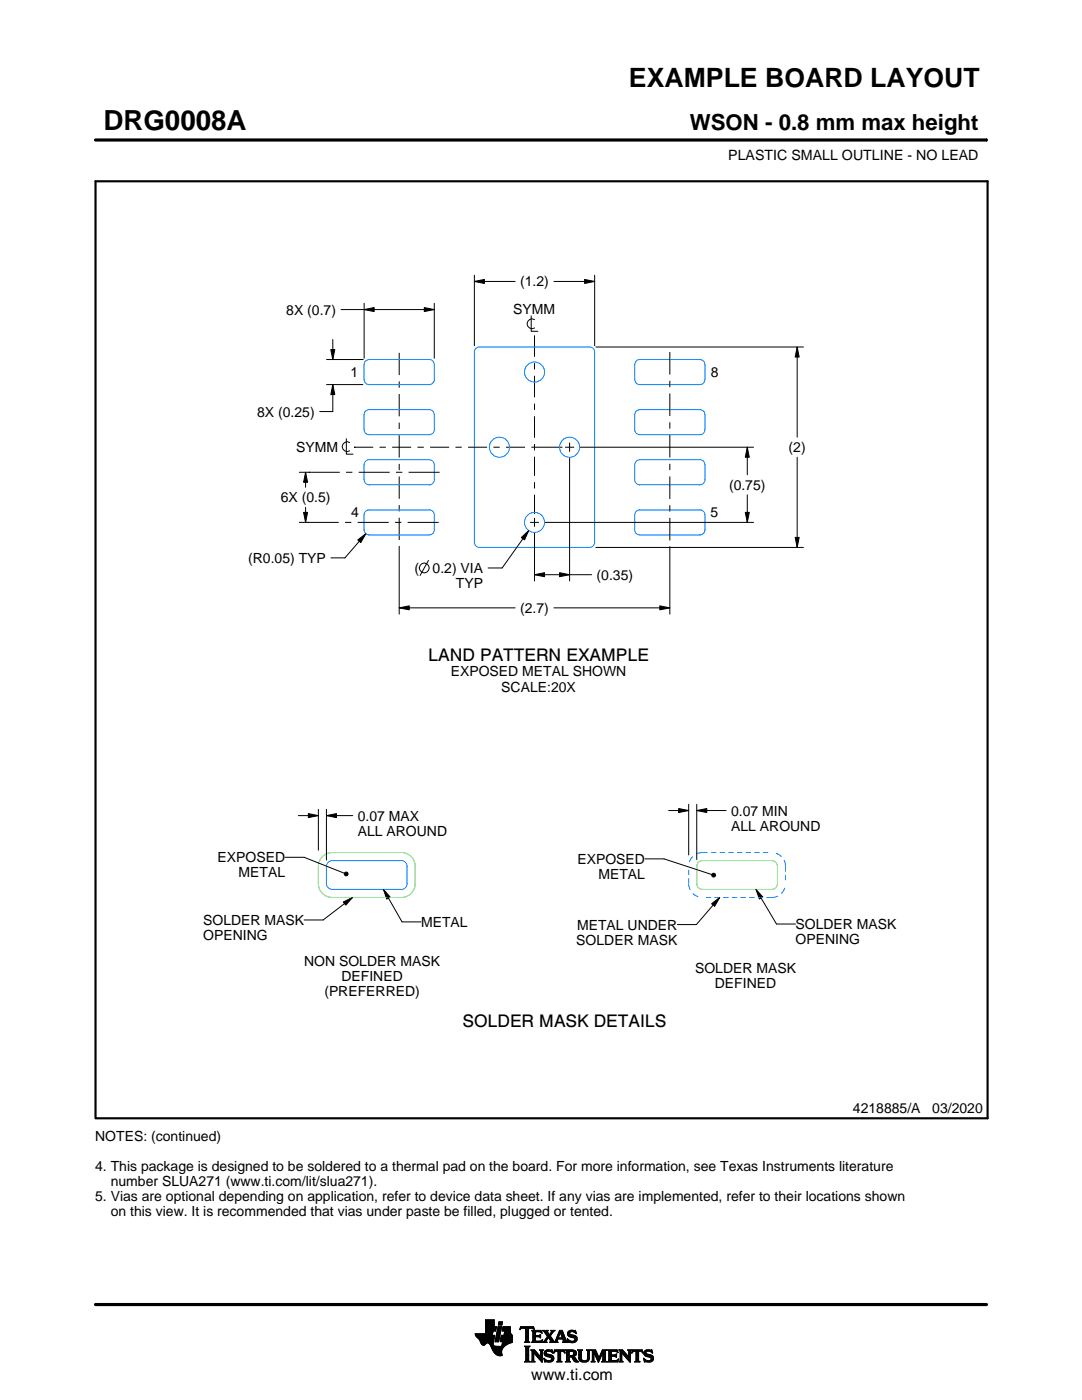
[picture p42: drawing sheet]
<svg xmlns="http://www.w3.org/2000/svg" width="216mm" height="279mm" viewBox="0 0 216 279" stroke-linecap="round" stroke-linejoin="round" font-family="sans-serif">
<defs><g id="words">
<text font-size="5.5" x="20.6" y="26">DRG0008A</text>
<text font-size="5.3" x="125.5" y="17.4">EXAMPLE BOARD LAYOUT</text>
<text font-size="4.4" x="137.7" y="26">WSON - 0.8 mm max height</text>
<g font-size="3.5">
<text x="85.4" y="131.9">LAND PATTERN EXAMPLE</text>
<text x="92.3" y="204.9">SOLDER MASK DETAILS</text>
</g>
<text font-size="3.2" x="106" y="275.3">www.ti.com</text>
<g font-size="2.8">
<text x="145.3" y="32">PLASTIC SMALL OUTLINE - NO LEAD</text>
<text x="103.8" y="57.2">(1.2)</text>
<text x="57.1" y="62.8">8X (0.7)</text>
<text x="102.4" y="62.6">SYMM</text>
<text x="70" y="75.2">1</text>
<text x="141.9" y="75.2">8</text>
<text x="51.3" y="83.1">8X (0.25)</text>
<text x="59.1" y="90.1">SYMM</text>
<text x="157.4" y="90.3">(2)</text>
<text x="56" y="100.3">6X (0.5)</text>
<text x="145.5" y="97.8">(0.75)</text>
<text x="70.1" y="103.2">4</text>
<text x="141.8" y="103.2">5</text>
<text x="49.5" y="112.3">(R0.05) TYP</text>
<text x="82.7" y="114.3">(</text>
<text x="86.3" y="114.3">0.2) VIA</text>
<text x="91" y="117.3">TYP</text>
<text x="119.1" y="115.7">(0.35)</text>
<text x="103.8" y="122.3">(2.7)</text>
<text x="89.9" y="135">EXPOSED METAL SHOWN</text>
<text x="100" y="138">SCALE:20X</text>
<text x="71.4" y="163.8">0.07 MAX</text>
<text x="71.4" y="166.8">ALL AROUND</text>
<text x="145.9" y="162.8">0.07 MIN</text>
<text x="145.9" y="165.8">ALL AROUND</text>
<text x="43.4" y="172.1">EXPOSED</text>
<text x="115.2" y="172.4">EXPOSED</text>
<text x="47.6" y="175.1">METAL</text>
<text x="119.4" y="175.4">METAL</text>
<text x="40.5" y="184.6">SOLDER MASK</text>
<text x="84" y="185">METAL</text>
<text x="115.2" y="185.5">METAL UNDER</text>
<text x="158.7" y="185.4">SOLDER MASK</text>
<text x="40.5" y="187.6">OPENING</text>
<text x="115" y="188.5">SOLDER MASK</text>
<text x="158.7" y="188.4">OPENING</text>
<text x="60.7" y="192.8">NON SOLDER MASK</text>
<text x="68.1" y="195.8">DEFINED</text>
<text x="138.7" y="194.3">SOLDER MASK</text>
<text x="142.6" y="197.3">DEFINED</text>
<text x="64.7" y="198.8">(PREFERRED)</text>
<text x="19" y="227.6">NOTES: (continued)</text>
<text x="170.2" y="222.2">4218885/A</text>
<text x="186" y="222.2">03/2020</text>
<text x="19" y="233.6">4. This package is designed to be soldered to a thermal pad on the board. For more information, see Texas Instruments literature</text>
<text x="19" y="239.6">5. Vias are optional depending on application, refer to device data sheet. If any vias are implemented, refer to their locations shown</text>
<text x="22.1" y="236.6">number SLUA271 (www.ti.com/lit/slua271).</text>
<text x="22.1" y="242.6">on this view. It is recommended that vias under paste be filled, plugged or tented.</text>
</g>
</g></defs>
<g fill="none" stroke="#000" stroke-width=".2">
<path d="M19.1 27.9h177.7M196.8 27.7v.5M94.7 56.2l2-.4v.8zM94.7 54.9v14.1M94.7 56.2h8.1M110.5 56.2h8.2M116.7 55.8l2 .4-2 .4zM118.7 54.9v14.1M65.2 76.8h7.2M65.2 71.8h7.3M66 69.8h.8l-.4 2zM66.4 76.8l.4 2h-.8z"/>
<path d="M66.4 67.8v4M66.4 76.8v5.3h-2.6M68 61.8h18.7M72.7 61.8l2-.4v.8zM72.7 60.5v11M79.7 70.4v4.5M79.7 76.1v1.3M79.7 78.6v4.5M84.7 61.4l2 .4-2 .4zM86.7 60.5v11M106 63v3.1h1.3M106.7 66.9v4.3"/>
<path d="M106.7 72.5v1.2M106.7 75v4.3M106.7 63.8a.98 .98 0 0 0-1.5 .8 .98 .98 0 0 0 1.5 .9M118.9 69.3h41.4M133.7 70.3v4.5M133.7 76v1.3M133.7 78.5v4.5M159.1 69.3l.4 2h-.8zM159.1 69.3v18M59.7 94.3h8.1M61 94.3l.4 2h-.8zM61 94.3v3"/>
<path d="M61.6 94.3h.1M69.1 94.3h1.2M69.1 87.6v3h1.3M69.8 88.3a.98 .98 0 0 0-1.5 .8 .98 .98 0 0 0 1.5 .9M70.7 89.3h.1M70.7 89.3h3.8M71.6 94.3h6.2M75.7 89.3h1.3M78.2 89.3h3.8M79 94.3h1.3M79.7 84.3v1.3M79.7 86.9v4.4"/>
<path d="M79.7 92.6v1.2M79.7 95.1v4.4M81.5 94.3h6.2M83.3 89.3h1.3M85.8 89.3h3.8M90.9 89.3h1.2M93.4 89.3h3.8M98.5 89.3h1.2M101 89.3h3.8M106 89.3h6.2M106.7 80.6v1.2M106.7 83.1v4.3"/>
<path d="M106.7 88.6v1.3M106.7 91.1v3.9M106.7 96.2v1.3M106.7 98.7v3.9M112.8 89.3h1.8M113.7 88.3v1.9M113.7 91.4v24.5M115.8 89.3h34.6M133.7 84.3v1.2M133.7 86.8v4.5M133.7 92.6v1.2M133.7 95.1v4.5"/>
<path d="M149.1 89.3l.4 2h-.8zM149.1 89.3v5.5M149.1 98.8v5.5M159.1 91.3v18M59.7 104.3h7.9M60.6 102.3h.8l-.4 2zM61 101.3v3M61.4 104.3h.1M68.8 104.3h1.3M71.4 104.3h6.2M71.4 107.8l1.6-1.3-1 1.8zM73 106.5l-4.2 4.8h-2.8"/>
<path d="M78.8 104.3h1.3M79.7 100.8v1.3M79.7 103.3v4.5M79.7 109v13.6M81.3 104.3h6.2M85.5 111.8l-1.7 3M104 107.3l1.5-1.4-.8 1.8zM105.5 105.9l-5.3 7.4h-2.8M105.8 104.3h1.7M106.7 114.7l2-.4v.8zM106.7 103.4v1.7M106.7 106.4v9.5"/>
<path d="M106.7 114.7h11.4M108.8 104.3h41.6M111.7 114.3l2 .4-2 .4zM118.9 109.3h41.4M133.7 100.8v1.3M133.7 103.4v4.5M133.7 109.1v13.5M148.7 102.3h.8l-.4 2zM158.7 107.3h.8l-.4 2zM79.7 121.3l2-.4v.8zM79.7 121.3h23.1M110.5 121.3h23.2"/>
<path d="M131.7 120.9l2 .4-2 .4zM56.9 171.1h3.8l8 3.2M59.5 162.8h4M61.5 162.4l2 .4-2 .4zM63.5 161.5v8.2M65.1 162.8l2-.4v.8zM65.1 161.5v10.1M65.1 162.8h5.3M68.7 174.2l.3-.2 .3 .1 .2 .3-.2 .3-.3 .1-.3-.2zM70.3 179.1l-5.8 4.5h-3.8M76.5 177.5l1.4 1.5-.7 .4zM76.5 177.5l3.7 6.5h3.8"/>
<path d="M128.7 171.4h3.8l9.5 3.1M133.4 161.8h4M135.4 161.4l2 .4-2 .4zM137.4 160.5v10.1M139 161.8l2-.4v.8zM139 160.5v11.1M139 161.8h5.9M142 174.5l.3-.2h.3l.2 .4-.2 .3h-.3l-.3-.2zM143.6 179.1l-4.6 5.4h-3.8M150.9 177.5l1.3 1.5-.7 .4zM150.9 177.5l4 6.9h3.8M68.5 180l1.8-.9-1.3 1.5z"/>
<path d="M142 180.4l1.6-1.3-1 1.8zM94.8 266.2h3.5M94.8 266.3h3.5M94.9 266.4h3.3M94.9 266.5h3.8l-.2 1.2M94.9 266.5h3.8M95 266.6h3.7M95 266.7h3.7M95.1 266.8h3.6M95.2 266.9h3.4M95.3 267h3.3M95.4 267.1h3.2"/>
<path d="M95.5 267.2h3.1M95.6 267.3h3M95.7 267.4h2.8M95.7 267.5h2.8M95.8 267.6h2.7M95.8 267.7h2.7M95.9 267.8h2.6M95.9 267.9h2.5M95.9 268h2.5M96 268h1.1M96 268.1h1M96.1 268.2h.8"/>
<path d="M96.1 268.3h.7M96.2 268.4h.6M96.3 268.4h.4M96.9 266.1h1.4M96.9 266h1.4M96.9 265.9h1.4M96.9 265.8h1.5M96.9 265.7h1.5M96.9 264.7l2.2 .1-.2 .9h-.5l-.2 .8M96.9 265.6h2M96.9 265.5h2M96.9 265.4h2"/>
<path d="M96.9 265.3h2.1M96.9 265.2h2.1M96.9 265.1h2.1M96.9 265h2.1M96.9 264.9h2.1M96.9 264.8h2.2M96.9 264.6h1.7M96.9 264.5h1.7M96.9 264.4h1.7M96.9 264.3h1.7M96.9 264.2h1.7M96.9 264.1h1.7"/>
<path d="M96.9 264h1.7M96.9 263.9h1.7M96.9 263.8h1.7M96.9 263.7h1.7M96.9 263.6h1.7M96.9 263.5h1.7M96.9 263.4h1.7M97.5 268h.9M97.6 268.1h.8M97.7 268.2h.7M97.7 268.3h.7M97.8 268.4h.6"/>
<path d="M97.9 268.5h.6M97.9 268.6h.7M98 268.7h1.1M98 268.8h2.6M98 268.8h2.5M98.1 268.9h2.3M98.1 269h2.3M98.1 269.1h2.2M98.2 269.2h2.1M98.2 269.2h2M98.2 269.3h2M98.3 269.4h1.9"/>
<path d="M98.3 269.5h1.8M98.4 269.6h1.7M98.4 268v.4l.3 .2 2 .1M98.5 269.7h1.6M98.5 267.7l-.1 .3M98.5 269.8h1.6M98.6 269.9h1.5M98.6 264.8v-1.4h-1.7v2.8h-2.1l.1 .3 .8 .9 .6 1h.4l.5-.4 .4 .1 1 1.8 .8 .6h.8l-.1-1.1 .8-.9M98.6 270h1.5M98.7 270h1.4M98.8 270.1h1.3M98.8 267.7h.7"/>
<path d="M98.8 267.6h.7M98.8 267.5h.7M98.9 270.2h1.2M98.9 267.4h.7M98.9 267.3h.7M98.9 267.2h.7M98.9 267.1h.7M98.9 267h.7M98.9 270.3h1.3M99 266.9h.6M99 266.9h.7M99 266.8h.7"/>
<path d="M99 266.7h.7M99 266.6h.7M99 266.5h.7M99.1 270.4h1.1M99.1 266.4h.7M99.1 266.3h.7M99.1 266.2h.7M99.1 266.1h.7M99.1 266h.7M99.2 265.9h.7M99.2 265.8h.7M99.2 270.4h1"/>
<path d="M99.2 265.7h.7M99.2 265.6h.7M99.2 265.5h.7M99.3 265.4h.6M99.3 265.4h.7M99.3 265.3h.7M99.3 265.2h.7M99.3 265.1h.7M99.3 265h.7M99.4 270.5h.8M99.4 264.9h.7M99.4 264.8h.7"/>
<path d="M99.4 264.8h.7l-.6 3h-.7zM99.4 264.5l.2-.7h.7l-.2 .7h-.7M99.5 264.4h.6M99.5 264.3h.7M99.5 264.2h.7M99.5 264.1h.7M99.5 264h.7M99.5 263.9h.7M99.6 263.8h.7M99.8 270.6h.1M99.8 267.7h2.4M99.8 267.6h2.4"/>
<path d="M99.8 267.5h2.4M99.9 267.4h2.3M99.9 267.3h2.3M99.9 267.2h2.3M99.9 267.1h2.3M99.9 267h2.3M99.9 266.9h2.3M100 266.9h2.2M100 266.8h2.2M100 266.7h2.2M100 266.6h2.2M100 266.5h2.2"/>
<path d="M100.1 268.6h.7M100.2 268.5h.7M100.2 268.4h.8M100.2 268.4h.9M100.2 268.3h1M100.2 268.2h1.2M100.2 265.6h1.6M100.2 268.1h1.4M100.2 265.5h1.6M100.2 268h1.6M100.3 265.4h1.5M100.3 268h1.7"/>
<path d="M100.3 267.9h1.9M100.3 265.3h1.5M100.3 267.8h1.9M100.3 265.2h1.5M100.3 265.1h1.5M100.3 265h1.5M100.4 264.9h1.4M100.4 264.8h1.4M100.6 266.5l.1-.8h-.5l.2-.9h1.4l.1 1.1 .3 .6v1.4l-1.3 .6M100.6 266.4h1.5M100.6 266.3h1.4M100.6 266.2h1.4"/>
<path d="M100.6 266.1h1.3M100.7 266h1.2M100.7 265.9h1.2M100.7 265.8h1.1M100.7 265.7h1.1M102.2 266.5h-2.2l-.2 1.1 .1 .2h.4l-.2 .9M103.7 265.3h.1M103.8 265.2h.2M103.8 265h2.8M103.8 264.9h2.7M103.9 264.8h2.6M104.7 267.8h1"/>
<path d="M104.7 271.8h1.1M104.7 268.7h1M104.8 267.7h.7M104.8 271.7h.8M104.9 265.2h.6M104.9 268.9h.6M104.9 267.6h.6M104.9 267.5l-.2 .3M104.9 267.5h.6M104.9 267.4h.6M104.9 267.3h.6M104.9 267.2h.6"/>
<path d="M104.9 267.1h.6M104.9 267h.6M104.9 266.8h.6M104.9 266.7h.6M104.9 266.6h.6M104.9 266.5h.6M104.9 266.4h.6M104.9 266.3h.6M104.9 266.2h.6M104.9 266.1h.6M104.9 265.9h.6M104.9 265.8h.6"/>
<path d="M104.9 265.7h.6M104.9 265.6h.6M104.9 265.5h.6M104.9 265.4h.6M104.9 265.3h.6M104.9 271.5h.6M104.9 269h.6M104.9 271.4h.6M104.9 271.4v-2.4l-.2-.4h1.1l-.3 .4v2.4M104.9 271.4l-.2 .4h1.1l-.3-.4M104.9 271.3h.6M104.9 271.2h.6"/>
<path d="M104.9 271.1h.6M104.9 271h.6M104.9 270.9h.6M104.9 270.8h.6M104.9 270.6h.6M104.9 270.5h.6M104.9 270.4h.6M104.9 270.3h.6M104.9 270.2h.6M104.9 270.1h.6M104.9 270h.6M104.9 269.9h.6"/>
<path d="M104.9 269.8h.6M104.9 269.6h.6M104.9 269.5h.6M104.9 269.4h.6M104.9 269.3h.6M104.9 269.2h.6M104.9 269.1h.6M105.5 267.5l.2 .3M105.5 267.5v-2.3l.7-.1 .4 .3-.1-.6h-2.6l-.1 .6 .4-.3 .7 .1v2.3M105.7 267.8h-1M105.9 271.8h.8M105.9 269.4h.8"/>
<path d="M106.1 269.5h.7M106.1 267.8h2M106.1 271.7h.5M106.2 269.6h.7M106.2 271.5h.3M106.2 265.6h1.8M106.2 269.8h.8M106.2 271.4h.3M106.2 271.4l-.3 .4h.8l-.2-.4M106.2 271.3h.3M106.2 271.2h.3M106.2 271.1h.3"/>
<path d="M106.2 271h.3M106.2 270.9h.3M106.2 270.8h.3M106.2 270.6h.3M106.2 270.5h.3M106.2 270.4h.3M106.2 270.3h.3M106.2 270.2h.3M106.2 270.1h.3M106.2 270h1M106.2 269.9h.9M106.2 269.8v1.6"/>
<path d="M106.2 269.8l-.3-.4h.8l1.2 1.4M106.3 267.7h1.8M106.3 265.7h1.8M106.3 267.6h.6M106.3 265.8h.6M106.3 267.5l-.2 .3M106.3 267.5h.5M106.3 267.4h.5M106.3 267.3h.5M106.3 267.2h.5M106.3 267.1h.5M106.3 267h.5"/>
<path d="M106.3 266.8h.5M106.3 266.7h1.6M106.3 266.6h1.6M106.3 266.5h.5M106.3 266.4h.5M106.3 266.3h.5M106.3 266.2h.5M106.3 266.1h.5M106.3 265.9h.5M106.4 265.2h.2M106.5 270h.1M106.5 270v1.4"/>
<path d="M106.5 265.3h.1M106.6 270.1h.7M106.7 270.2h.7M106.8 270.3h.7M106.8 265.9l.2-.1h.6l.6 .2-.2-.5h-1.9l.2 .3v1.7M106.8 265.9v.6h.8l.3-.2v.7M106.9 270.4h.7M107 270.5h.7M107.1 270.6h.7M107.2 270.8h1M107.3 270.9h.9M107.4 271h.8"/>
<path d="M107.5 271.1h.7M107.6 271.2h.6M107.6 266.5h.3M107.7 271.3h.5M107.7 269.4h.7M107.7 266.8h.2M107.7 267.6h.5M107.8 266.4h.1M107.8 271.4h.4M107.8 267h.1M107.8 265.8h.3M107.8 269.5h.5"/>
<path d="M107.9 271.5h.3M107.9 269.6h.3M107.9 267l-.3-.2h-.8l.1 .8h.9l.5-.2M107.9 269.8h.3M107.9 270.6h.3M107.9 270.5h.3M107.9 270.4h.3M107.9 270.3h.3M107.9 270.2h.3M107.9 270.1h.3M107.9 270h.3M107.9 269.9h.3"/>
<path d="M107.9 269.8v1M107.9 269.8l-.2-.4h.7l-.2 .4M108 271.7h.2M108 265.9h.1M108 267.5h.2M108.1 271.8h.1M108.1 266.1h.1M108.2 267.4h.1M108.2 269.8v2.1l-1.7-1.9M108.2 267.8h.9M108.3 267.4l-.2 .5-2-.1M108.3 265.6h1"/>
<path d="M108.5 267.7h.5M108.5 271.1l.8 .4h.5l.2-.2-.1-.3-1-.4-.3-.3 .1-.7 .8-.2 .5 .1 .2-.1 .1 .6-.9-.3-.3 .1-.1 .3 1.3 .4 .2 .6M108.5 271.1h.1M108.5 265.7h.7M108.5 271.2h.2M108.6 271.3h.2M108.6 270.1h.4M108.6 270h.4M108.6 270.2h.6M108.6 267.6h.4M108.6 271.4h.4M108.6 269.9h.4"/>
<path d="M108.6 270.3h1M108.6 265.8h.7M108.6 271.5h.8M108.6 269.8h.5M108.7 271.7h1.5M108.7 270.4h1.3M108.7 267.5h.3M108.7 271.8h.1M108.7 265.9h.6M108.7 269.6h1.5M108.8 267.4h.3M108.8 270.5h1.5"/>
<path d="M108.8 266.1h.6M108.8 269.5h1.4M108.8 267.3h.4M108.9 266.2h.6M108.9 267.2h.4M108.9 266.3h.6M108.9 270.6h1.5M109 267.1h.3M109 266.4h1M109.1 271.8h.9M109.1 269.4h.7M109.1 267h.9"/>
<path d="M109.1 266.5h.8M109.1 267.8h-.9M109.2 266.8h.8M109.2 266.6h.6M109.2 266.7h.7M109.2 266.7l-.6 .9-.4 .2M109.3 270.8h1.1M109.5 267.1h.6M109.6 267.2h.6M109.7 271.5h.7M109.7 267.3h.6M109.7 267.8l.2-.1-.5-.8-.4 .8 .1 .1"/>
<path d="M109.7 267.8h1.6M109.7 266.3h.4M109.7 267.4h.6M109.8 270.9h.7M109.8 266.2h.3M109.8 266.6l.9 1.2 1-2.3h.5l.8 2.1 .3 .2M109.8 267.5h.6M109.9 266.1h.3M109.9 269.8h.4M109.9 267.6h.6M109.9 267.7h.7M109.9 271.4h.5"/>
<path d="M109.9 265.9h.4M110 271h.5M110 265.6h.7M110 265.9l-.4 .5-.4-.6 .2-.3h-1.1l.9 1.2M110 265.9l.1-.2-.2-.2h.8l-.9 1.1M110 271.3h.5M110 265.8h.4M110 271.1h.5M110 271.2h.5M110.1 269.4h.1M110.1 265.7h.4M110.1 269.9h.2"/>
<path d="M110.2 270h.1M110.5 270h.1M110.5 269.9h.2M110.5 271.1l-.3 .6-.7 .2-.6-.2-.2 .1-.2-.7M110.5 269.8h.3M110.6 269.6h2.1M110.6 269.5h2M110.6 269.4h2M110.7 267.7h.5M110.8 267.6h.4M110.9 267.5h.3M110.9 267.4h.3"/>
<path d="M111 267.3h.3M111 267.2h1.8M111 267.1h1.8M111.1 267h.3M111.1 271.8h1M111.1 266.8h.4M111.2 266.7h.3M111.2 267.5l.1-.2h1l.1 .2M111.2 267.5v.3h.1M111.2 266.6h.3M111.3 266.5h.3M111.3 271.7h.6"/>
<path d="M111.3 266.4h.3M111.3 271.5h.6M111.3 267.8h-1.6M111.3 269.8h.6M111.4 266.3h.3M111.4 271.4h.5M111.4 271.4l-.1-1.7h-.4l-.4 .4 .2-.7h1.9l.1 .7-.4-.4h-.4v1.7M111.4 270.5h.5M111.4 270.4h.5M111.4 270.3h.5M111.4 270.2h.5M111.4 270.1h.5"/>
<path d="M111.4 270h.5M111.4 269.9h.5M111.4 271.4l-.3 .4h1l-.2-.4M111.4 271.3h.5M111.4 271.2h.5M111.4 271.1h.5M111.4 271h.5M111.4 270.9h.5M111.4 270.8h.5M111.4 270.6h.5M111.4 266.2h.3M111.4 266.1h.4"/>
<path d="M111.5 265.9h.9M111.5 265.8h.8M111.6 265.7h.7M111.6 265.6h.6M111.8 265.9l.4 1.1h-.8zM111.9 266.1h.5M111.9 266.2h.5M111.9 266.3h.6M112 266.4h.5M112 266.5h.6M112.1 266.6h.5M112.1 266.7h.6"/>
<path d="M112.1 266.8h.6M112.2 267h.5M112.2 267.8h1.1M112.3 267.3h.6M112.3 267.4h.6M112.4 267.5h.6M112.4 267.5v.3h-.2M112.4 269.8h.3M112.4 267.6h.6M112.4 267.7h.7M112.6 269.9h.1M112.6 270h.2"/>
<path d="M112.8 271.8h1M112.8 269.4h1.6M113 269.5h1.7M113 271.7h.7M113 269.6h1.9M113 271.5h.6M113 269.8h.6M113 271.4h.6M113 271.4l-.2 .4h1l-.2-.4M113 271.3h.6M113 271.2h.6M113 271.1h.6"/>
<path d="M113 271h.6M113 270.9h.6M113 270.8h1.5M113 270.6h1.6M113 270.5h1.8M113 270.4h.6M113 270.3h.6M113 270.2h.6M113 270.1h.6M113 270h.6M113 269.9h.6M113 269.8v1.6"/>
<path d="M113 269.8l-.2-.4h1.5l.5 .2 .2 .3v.4l-.2 .3-.4 .1M113.2 267.3h.2M113.2 267.4h.3M113.2 266.2h.5M113.2 266.3h.6M113.2 266.1h.5M113.3 267.5h.3M113.3 267.8h-1.1M113.3 266.4h.9M113.3 265.9h.4M113.3 267.6h.6M113.3 266.5h1.3"/>
<path d="M113.3 267.7h1.6M113.3 265.8h.5M113.3 267.8h.2M113.4 266.6h1.5M113.4 265.7h1.5M113.4 265.7l.5-.2 .7 .1 .2-.1 .1 .7-.7-.4h-.4l-.1 .3 .1 .2 .9 .2 .4 .3 .1 .5-.3 .5-.6 .2-.7-.2-.2 .1-.2-.7 .9 .5 .4-.1 .2-.3-.1-.3-1.2-.4-.2-.5zM113.5 266.7h1.5M113.5 265.6h1.4M113.6 271.4v-.6h.4l.7 .9 .8 .1M113.6 269.9l.1-.2 .7 .2v.4l-.4 .2M113.6 269.9v.6M113.7 267.8h1.1"/>
<path d="M113.8 266.8h1.3M113.8 265.5h.6M114 268h.4M114.1 270.9h.6M114.2 271h.6M114.2 271.1h.7M114.3 271.2h.6M114.3 267h.8M114.3 269.8h.7M114.3 270.4h.6M114.4 271.3h.6M114.4 270.7l1.1 1.1"/>
<path d="M114.4 270.7h.1M114.4 271.4h.7M114.4 269.9h.6M114.4 270.3h.6M114.5 267.6h.5M114.5 270.2h.5M114.5 270h.5M114.5 265.8h.4M114.5 270.1h.5M114.5 271.5h.7M114.6 271.7h.7M114.6 267.1h.6"/>
<path d="M114.6 267.5h.5M114.7 267.2h.5M114.7 267.4h.5M114.7 265.9h.3M114.7 267.3h.5M114.7 271.8h.8M114.8 266.1h.2M114.9 266.2h.1M115.3 269.4h.9M115.4 269.5h.7M115.5 269.6h.5M115.5 269.8h.5"/>
<path d="M115.5 269.8v1.4l.4 .5 .6 .2 .6-.1 .4-.3 .1-.5M115.5 271h.5M115.5 270.9h.5M115.5 270.8h.5M115.5 270.6h.5M115.5 270.5h.5M115.5 270.4h.5M115.5 270.3h.5M115.5 270.2h.5M115.5 270.1h.5M115.5 270h.5M115.5 269.9h.5"/>
<path d="M115.5 269.8l-.2-.4h.9l-.2 .4M115.5 271.1h.5M115.5 271.2h.5M115.5 271.3h.6M115.6 271.4h.6M115.7 271.5h.8M115.8 271.7h1.5M116 271l.2 .4 .4 .2 .5-.2 .2-.4M116 269.8v1.2M116 271.8h1.1M116.8 271.5h.6M117 269.4h.8"/>
<path d="M117.1 271.4h.4M117.2 269.5h.5M117.2 271.3h.4M117.2 269.6h.4M117.2 271.2h.4M117.2 271.1h.4M117.3 269.8h.3M117.3 271h.3M117.3 270.9h.3M117.3 270.8h.3M117.3 270.6h.3M117.3 270.5h.3"/>
<path d="M117.3 270.4h.3M117.3 270.3h.3M117.3 270.2h.3M117.3 270.1h.3M117.3 270h.3M117.3 269.9h.3M117.6 269.8l.2-.4h-.8l.2 .3 .1 1.3M117.6 269.8v1.2M118 271.8h.7M118 269.4h.8M118.1 269.5h.8M118.1 271.7h.5"/>
<path d="M118.2 269.6h.7M118.2 271.5h.3M118.2 269.8h.8M118.2 271.4h.3M118.2 269.8l-.2-.4h.8l.7 1.6 .7-1.6h.9l-.3 .4M118.2 271.4l-.2 .4h.7l-.2-.4M118.2 271.3h.3M118.2 271.2h.3M118.2 271.1h.3M118.2 271h.3M118.2 270.9h.3M118.2 270.8h.3"/>
<path d="M118.2 270.6h.3M118.2 270.5h.3M118.2 270.4h.3M118.2 270.3h.3M118.2 270.2h.3M118.2 270.1h.3M118.2 270h.9M118.2 269.9h.8M118.2 269.8v1.6M118.6 270.1h.5M118.6 270.2h.6M118.7 270.3h.5"/>
<path d="M118.7 270.4h.6M118.8 270.5h.5M118.8 270.6h.6M118.9 270.8h.5M118.9 270.9h.6M119 271h.8M119 271.1h.8M119.1 271.2h.6M119.1 271.3h.6M119.2 271.4h.4M119.2 271.5h.4M119.3 271.7h.2"/>
<path d="M119.3 271.8h.2M119.6 270.9h.3M119.6 270.8h.3M119.7 270.6h.3M119.7 270.5h.3M119.8 270.4h.3M119.8 270.3h.3M119.9 270.2h.3M119.9 270.1h.3M120 270h.8M120 269.9h.8M120 269.8h.8"/>
<path d="M120.1 271.8h1M120.1 269.6h.7M120.1 269.5h.8M120.2 269.4h.9M120.2 271.7h.7M120.3 271.5h.5M120.3 271.4h.5M120.3 271.4l-.2 .4h1l-.3-.4M120.3 271.4v-1.5l-.9 2-.9-2v1.5M120.3 271.3h.5M120.3 271.2h.5M120.3 271.1h.5"/>
<path d="M120.3 271h.5M120.3 270.9h.5M120.3 270.8h.5M120.3 270.6h.5M120.3 270.5h.5M120.3 270.4h.5M120.3 270.3h.5M120.3 270.2h.5M120.3 270.1h.5M120.8 269.8v1.6M121.2 271.8h2M121.2 269.4h1.9"/>
<path d="M121.4 269.5h1.8M121.4 271.7h1.9M121.5 269.6h1.7M121.5 271.5h1.8M121.5 269.8h.5M121.5 271.4h.5M121.5 269.8l-.3-.4h1.9l.2 .6M121.5 269.9h.5M121.5 269.8v1.6M121.5 271.3h.5M121.5 271.2h.5M121.5 271.1h.5"/>
<path d="M121.5 271h.5M121.5 270.9h.5M121.5 270.8h.5M121.5 270.6h1.5M121.5 270.5h1.5M121.5 270.4h1.5M121.5 270.3h.5M121.5 270.2h.5M121.5 270.1h.5M121.5 270h.5M122.6 270.4l.4-.2v.7l-.2-.2h-.8v.8h.2M122.9 270.8h.1"/>
<path d="M122.9 270.3h.1M123 269.8h.3M123.1 271.4h.3M123.2 269.9h.1M123.3 270h.1M123.3 270l-.4-.3h-.8l-.1 .7M123.3 271.3h.1M123.4 271.2h.1M123.4 271.2l-.2 .6h-2l.3-.4M123.4 271.2l-.3 .3h-.4M123.5 271.8h.8M123.5 269.4h.7"/>
<path d="M123.6 269.5h.7M123.7 271.7h.5M123.7 269.6h.7M123.7 271.5h.4M123.7 269.8h.8M123.7 271.4h.4M123.7 271.4l-.2 .4h.8l-.2-.4M123.7 271.3h.4M123.7 271.2h.4M123.7 271.1h.4M123.7 271h.4M123.7 270.9h.4"/>
<path d="M123.7 270.8h.4M123.7 270.6h.4M123.7 270.5h.4M123.7 270.4h.4M123.7 270.3h.4M123.7 270.2h.4M123.7 270.1h.4M123.7 270h1M123.7 269.9h.9M123.7 269.8v1.6M123.7 269.8l-.2-.4h.7l1.2 1.4 .1-1M124.1 270v1.4"/>
<path d="M124.1 270h.1M124.2 270.1h.6M124.2 270.2h.7M124.3 270.3h.7M124.4 270.4h.7M124.5 270.5h.7M124.6 270.6h.7M124.7 270.8h1.1M124.8 270.9h1M124.9 271h.9M125 271.1h.8M125.1 271.2h.7"/>
<path d="M125.2 271.3h.6M125.2 269.4h.8M125.3 271.4h.5M125.4 269.5h.5M125.4 271.5h.4M125.4 269.6h.4M125.5 269.8h.3M125.5 269.8l-.3-.4h.8l-.2 .4M125.5 270.4h.3M125.5 270.3h.3M125.5 270.2h.3M125.5 270.1h.3"/>
<path d="M125.5 270h.3M125.5 269.9h.3M125.5 270.6h.3M125.5 270.5h.3M125.5 271.7h.3M125.6 271.8h.2M125.8 269.8v2.1l-1.7-1.9M126 270h.1M126.1 269.9h.1M126.1 269.8h.3M126.1 269.6h2.1M126.2 269.5h2"/>
<path d="M126.2 269.4h2M126.6 271.8h1.1M126.9 271.7h.6M126.9 271.5h.5M126.9 269.8h.5M126.9 271.4h.5M126.9 271.4v-1.7h-.5l-.3 .4 .1-.7h1.9l.2 .7-.4-.4h-.5v1.7M126.9 270.5h.5M126.9 270.4h.5M126.9 270.3h.5M126.9 270.2h.5M126.9 270.1h.5"/>
<path d="M126.9 270h.5M126.9 269.9h.5M126.9 271.4l-.3 .4h1.1l-.3-.4M126.9 271.3h.5M126.9 271.2h.5M126.9 271.1h.5M126.9 271h.5M126.9 270.9h.5M126.9 270.8h.5M126.9 270.6h.5M128 269.8h.3M128.1 269.9h.2"/>
<path d="M128.2 270h.1M128.4 271.1h.1M128.4 271.2h.2M128.5 271.3h.2M128.5 270.1h.4M128.5 270h.4M128.5 270.2h.6M128.5 271.4h.4M128.5 269.9h.4M128.5 270.3h1M128.5 271.5h.8M128.5 269.8h.5"/>
<path d="M128.6 271.7h1.5M128.6 270.4h1.3M128.6 271.8h.1M128.6 269.6h1.5M128.7 270.5h1.5M128.7 269.5h1.4M128.8 270.6h1.5M128.9 271.8h1M129 269.4h.7M129.1 270.8l-.6-.4 .1-.7 .5-.3 .8 .1 .2-.1 .1 .7-.8-.4-.4 .1-.1 .2 1.3 .5 .2 .6M129.1 270.8l.8 .2v.4l-.7 .1-.8-.4M129.2 270.8h1.1"/>
<path d="M129.6 271.5h.7M129.6 270.9h.8M129.8 269.8h.4M129.8 271.4h.5M129.9 271h.5M129.9 271.3h.5M129.9 271.1h.5M129.9 271.2h.5M129.9 269.4h.2M130 269.9h.2M130.1 270h.1M130.4 271.1l-.3 .6-.7 .2-.6-.2-.2 .1-.2-.7"/>
<circle cx="84.6" cy="113.3" r=".98"/>
</g>
<g fill="#000">
<path d="M94.7 56.2l2-.4v.8zM116.7 55.8l2 .4-2 .4zM66.4 76.8l.4 2h-.8zM66 69.8h.8l-.4 2zM72.7 61.8l2-.4v.8zM84.7 61.4l2 .4-2 .4zM159.1 69.3l.4 2h-.8zM61 94.3l.4 2h-.8zM149.1 89.3l.4 2h-.8zM60.6 102.3h.8l-.4 2zM71.4 107.8l1.6-1.3-1 1.8zM104 107.3l1.5-1.4-.8 1.8z"/>
<path d="M106.7 114.7l2-.4v.8zM111.7 114.3l2 .4-2 .4zM148.7 102.3h.8l-.4 2zM158.7 107.3h.8l-.4 2zM79.7 121.3l2-.4v.8zM131.7 120.9l2 .4-2 .4zM61.5 162.4l2 .4-2 .4zM65.1 162.8l2-.4v.8zM68.7 174.2l.3-.2 .3 .1 .2 .3-.2 .3-.3 .1-.3-.2zM68.5 180l1.8-.9-1.3 1.5zM76.5 177.5l1.4 1.5-.7 .4zM135.4 161.4l2 .4-2 .4z"/>
<path d="M139 161.8l2-.4v.8zM142 174.5l.3-.2h.3l.2 .4-.2 .3h-.3l-.3-.2zM142 180.4l1.6-1.3-1 1.8zM150.9 177.5l1.3 1.5-.7 .4z"/>
</g>
<path d="M19.1 36.2h178v187h-178z" fill="none" stroke="#000" stroke-width=".43"/>
<path d="M19 27.9h177.8M19 260.3h177.8" fill="none" stroke="#000" stroke-width=".63"/>
<g fill="none" stroke="#0080ff" stroke-width=".2">
<path d="M72.9 72l.8-.2h12a1 1 0 0 1 1 1v3a1 1 0 0 1-1 1h-12a1 1 0 0 1-1-1v-3zM94.9 69.5l.8-.2h22a1 1 0 0 1 1 1v38a1 1 0 0 1-1 1h-22a1 1 0 0 1-1-1v-38zM126.9 72l.8-.2h12a1 1 0 0 1 1 1v3a1 1 0 0 1-1 1h-12a1 1 0 0 1-1-1v-3zM72.9 92l.8-.2h12a1 1 0 0 1 1 1v3a1 1 0 0 1-1 1h-12a1 1 0 0 1-1-1v-3zM72.9 82l.8-.2h12a1 1 0 0 1 1 1v3a1 1 0 0 1-1 1h-12a1 1 0 0 1-1-1v-3zM126.9 92l.8-.2h12a1 1 0 0 1 1 1v3a1 1 0 0 1-1 1h-12a1 1 0 0 1-1-1v-3zM126.9 82l.8-.2h12a1 1 0 0 1 1 1v3a1 1 0 0 1-1 1h-12a1 1 0 0 1-1-1v-3zM72.9 102l.8-.2h12a1 1 0 0 1 1 1v3a1 1 0 0 1-1 1h-12a1 1 0 0 1-1-1v-3zM126.9 102l.8-.2h12a1 1 0 0 1 1 1v3a1 1 0 0 1-1 1h-12a1 1 0 0 1-1-1v-3zM65.4 172.2l.5-.4h.4l13.8-.1a1.15 1.15 0 0 1 1.1 1.2v3.4a1.15 1.15 0 0 1-1.1 1.2h-13.8a1.15 1.15 0 0 1-1.2-1.1v-3.5zM137.4 175.3v1.4l.3 .9M137.4 173.6v1"/>
<path d="M137.7 177.6h.1M138.2 178.3l1.1 .7M138.2 170.9l-.6 1.1M140.9 179.1h1M141.2 170.1l-1.4 .1-.9 .2M141.9 170.1h1M142.6 179.1h1M143.6 170.1h1.1M144.3 179.1h1.1M145.4 170.1h1M146 179.1h1.1M147.1 170.1h1"/>
<path d="M147.8 179.1h1M148.8 170.1h1M149.5 179.1h1M150.5 170.1h1.1M151.2 179.1h1.1M152.3 170.1h1M154.8 170.3l1.1 .6M155.2 178.8l-.9 .3h-1.4M156.4 171.6l.3 .9v1.4M156.6 177.2l-.7 1.1M156.7 174.6v1.1"/>
<circle cx="106.7" cy="74.3" r="2"/>
<circle cx="99.7" cy="89.3" r="2"/>
<circle cx="113.7" cy="89.3" r="2"/>
<circle cx="106.7" cy="104.3" r="2"/>
</g>
<path d="M64.6 170.7l1.1-.5 .6-.1h13.8a2.76 2.76 0 0 1 2.7 2.8v3.4a2.76 2.76 0 0 1-2.7 2.8h-13.8a2.76 2.76 0 0 1-2.8-2.7v-3.5a2.75 2.75 0 0 1 1.1-2.2zM139.4 172.1l.8-.3 13.8-.1a1.15 1.15 0 0 1 1.1 1.2v3.4a1.15 1.15 0 0 1-1.1 1.2h-13.8a1.15 1.15 0 0 1-1.2-1.1v-3.5z" fill="none" stroke="#6ef200" stroke-width=".2"/>
<use href="#words"/>
</svg>
